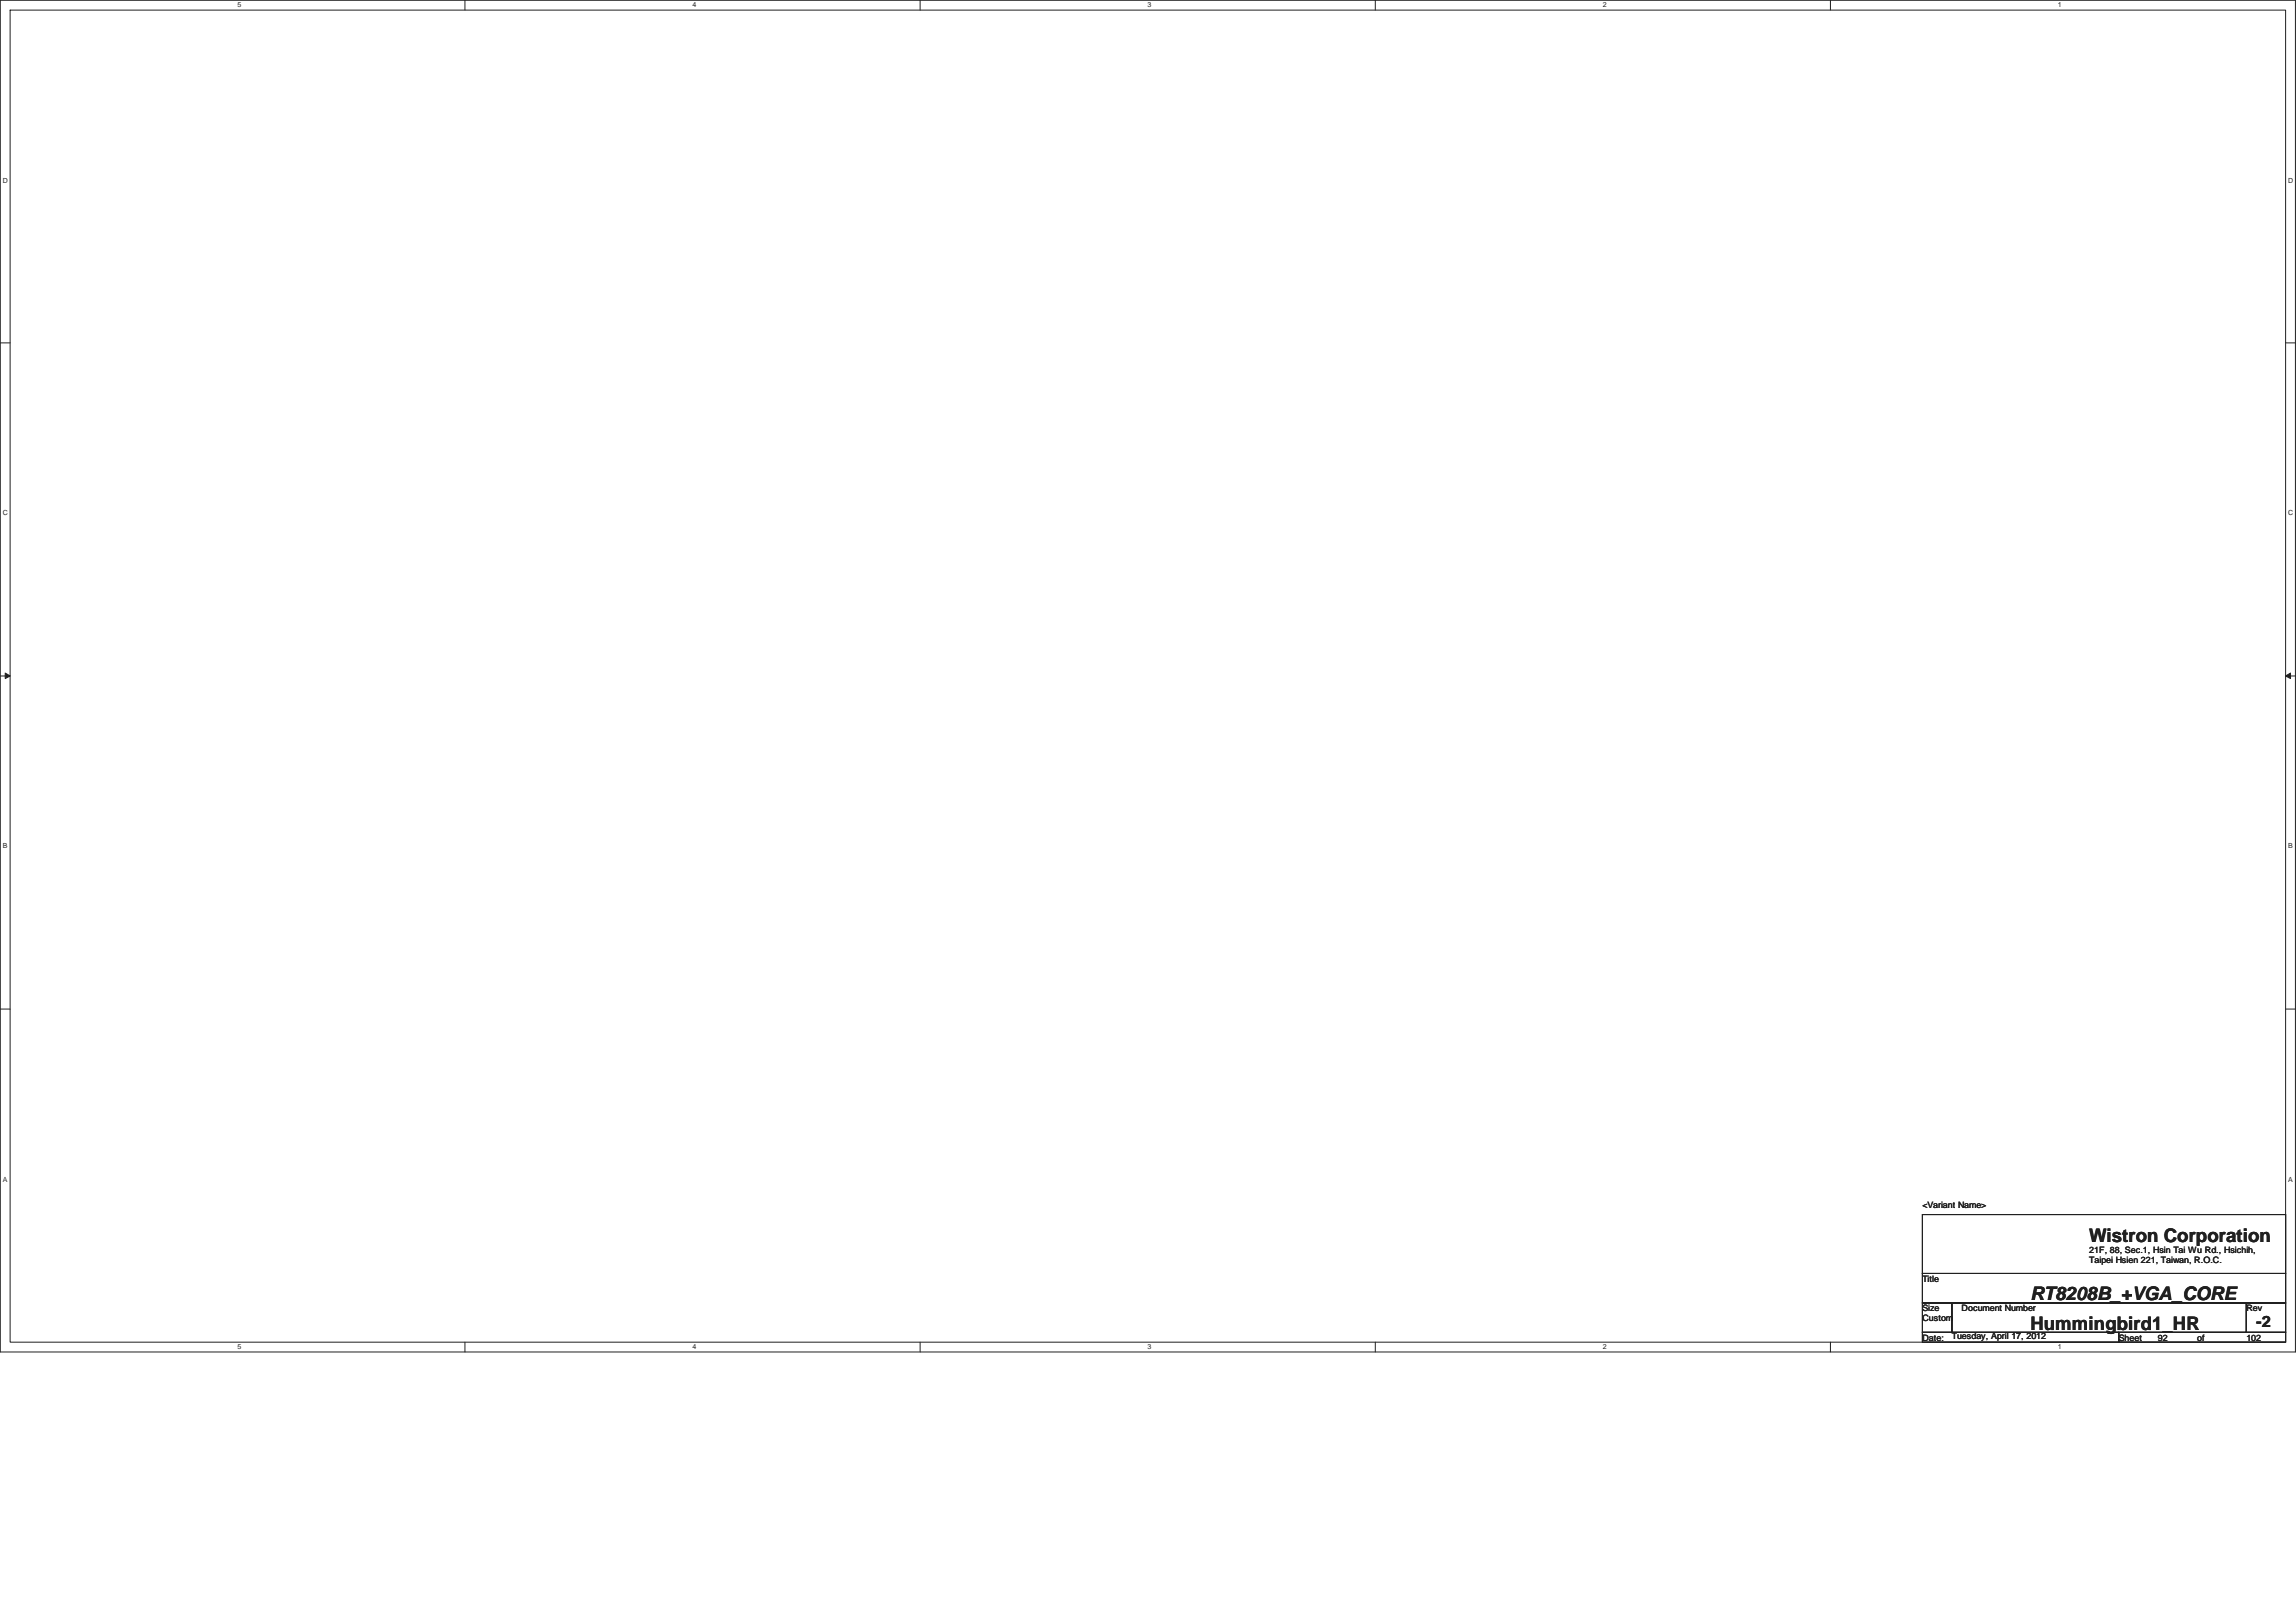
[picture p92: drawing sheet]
<svg xmlns="http://www.w3.org/2000/svg" width="297mm" height="210mm" viewBox="0 0 297 210" stroke-linecap="round" stroke-linejoin="round" font-family="sans-serif">
<defs><g id="words">
<g font-size="2.4" fill="#231f20">
<text x="270.3" y="160.7">Wistron Corporation</text>
<text x="262.7" y="172.1">Hummingbird1_HR</text>
<text x="262.7" y="168.2">RT8208B_+VGA_CORE</text>
</g>
<text font-size="2" fill="#231f20" x="291.9" y="171.7">-2</text>
<g font-size="1.1" fill="#231f20">
<text x="248.7" y="156.3">&lt;Variant Name&gt;</text>
<text x="248.7" y="165.9">Title</text>
<text x="270.3" y="162">21F, 88, Sec.1, Hsin Tai Wu Rd., Hsichih,</text>
<text x="270.3" y="163.4">Taipei Hsien 221, Taiwan, R.O.C.</text>
<text x="248.7" y="169.7">Size</text>
<text x="248.7" y="173.5">Date:</text>
<text x="248.7" y="170.9">Custom</text>
<text x="252.5" y="173.2">Tuesday, April 17, 2012</text>
<text x="253.8" y="169.7">Document Number</text>
<text x="274.1" y="173.5">Sheet</text>
<text x="279.2" y="173.5">92</text>
<text x="284.3" y="173.5">of</text>
<text x="290.6" y="169.7">Rev</text>
<text x="290.6" y="173.5">102</text>
</g>
<g font-size=".9" fill="#231f20">
<text x="30.7" y="1">5</text>
<text x="89.6" y="1">4</text>
<text x="148.5" y="1">3</text>
<text x="207.3" y="1">2</text>
<text x="266.2" y="1">1</text>
<text x=".4" y="23.6">D</text>
<text x="296" y="23.6">D</text>
<text x=".4" y="66.7">C</text>
<text x="296" y="66.7">C</text>
<text x=".4" y="109.8">B</text>
<text x="296" y="109.8">B</text>
<text x=".4" y="152.9">A</text>
<text x="296" y="152.9">A</text>
<text x="30.7" y="174.6">5</text>
<text x="89.6" y="174.6">4</text>
<text x="148.5" y="174.6">3</text>
<text x="207.3" y="174.6">2</text>
<text x="266.2" y="174.6">1</text>
</g>
</g></defs>
<path d="M0 0h297v174.9h-297zM1.3 1.3h294.4v172.3h-294.4z" fill="none" stroke="#231f20" stroke-width=".13"/>
<g fill="#fff">
<path d="M30.7 .2h.5v1h-.5z"/>
<path d="M30.7 173.8h.5v1h-.5z"/>
</g>
<path d="M60.2 0v1.3M60.2 173.6v1.3" fill="none" stroke="#231f20" stroke-width=".13"/>
<g fill="#fff">
<path d="M89.6 .2h.5v1h-.5z"/>
<path d="M89.6 173.8h.5v1h-.5z"/>
</g>
<path d="M119 0v1.3M119 173.6v1.3" fill="none" stroke="#231f20" stroke-width=".13"/>
<g fill="#fff">
<path d="M148.5 .2h.5v1h-.5z"/>
<path d="M148.5 173.8h.5v1h-.5z"/>
</g>
<path d="M177.9 0v1.3M177.9 173.6v1.3" fill="none" stroke="#231f20" stroke-width=".13"/>
<g fill="#fff">
<path d="M207.3 .2h.6v1h-.6z"/>
<path d="M207.3 173.8h.6v1h-.6z"/>
</g>
<path d="M236.8 0v1.3M236.8 173.6v1.3" fill="none" stroke="#231f20" stroke-width=".13"/>
<g fill="#fff">
<path d="M266.2 .2h.5v1h-.5z"/>
<path d="M266.2 173.8h.5v1h-.5z"/>
<path d="M.4 22.8h.6v1h-.6z"/>
<path d="M296 22.8h.7v1h-.7z"/>
<path d="M.4 65.9h.6v1h-.6z"/>
<path d="M296 65.9h.7v1h-.7z"/>
</g>
<path d="M0 44.4h1.3M295.7 44.4h1.3" fill="none" stroke="#231f20" stroke-width=".13"/>
<g fill="#fff">
<path d="M.4 109h.6v1h-.6z"/>
<path d="M296 109h.6v1h-.6z"/>
</g>
<path d="M0 87.5h1.3M295.7 87.5h1.3" fill="none" stroke="#231f20" stroke-width=".13"/>
<path d="M.7 87.1l.6 .4-.6 .3z" fill="#231f20"/>
<path d="M.7 87.1l.6 .4-.6 .3z" fill="none" stroke="#231f20" stroke-width=".13"/>
<path d="M295.7 87.5l.6-.4v.7z" fill="#231f20"/>
<path d="M295.7 87.5l.6-.4v.7z" fill="none" stroke="#231f20" stroke-width=".13"/>
<g fill="#fff">
<path d="M.4 152.1h.5v1h-.5z"/>
<path d="M296 152.1h.6v1h-.6z"/>
</g>
<path d="M0 130.6h1.3M295.7 130.6h1.3M248.7 157.1h47v7.7h-47zM248.7 164.8h47v3.8h-47zM248.7 168.6h3.8v3.8h-3.8zM248.7 172.4h25.4v1.2h-25.4zM252.5 168.6h38.1v3.8h-38.1zM274.1 172.4h21.6v1.2h-21.6zM290.6 168.6h5.1v3.8h-5.1z" fill="none" stroke="#231f20" stroke-width=".13"/>
<use href="#words"/>
</svg>
